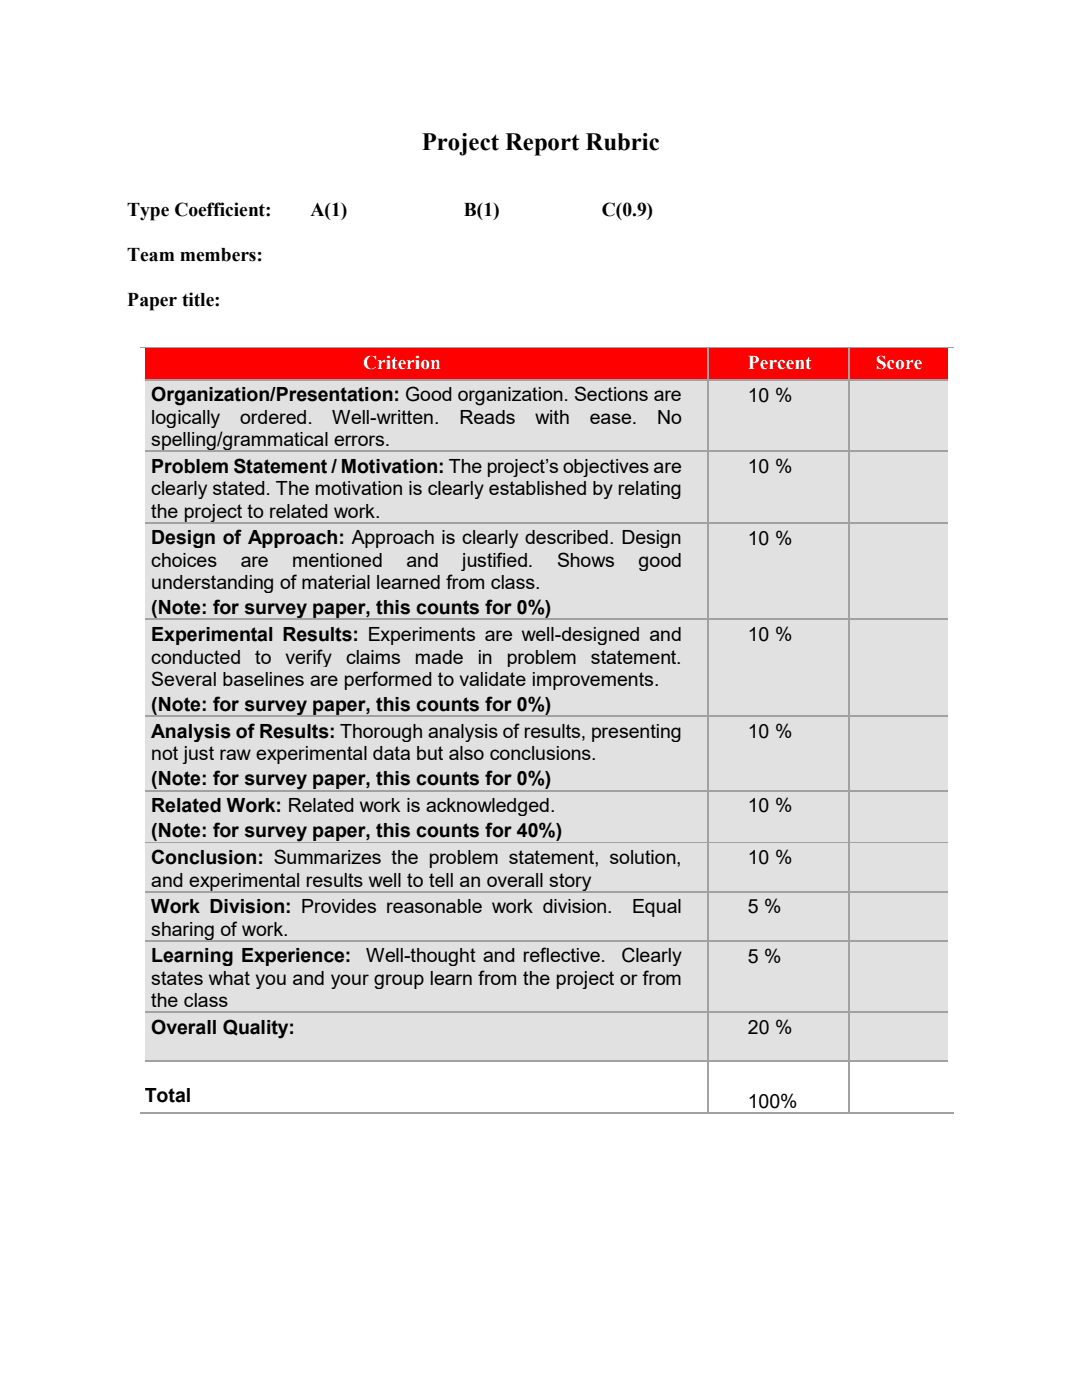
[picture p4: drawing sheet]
<svg xmlns="http://www.w3.org/2000/svg" width="216mm" height="279mm" viewBox="0 0 216 279" stroke-linecap="round" stroke-linejoin="round" font-family="sans-serif">
<defs><g id="words">
<text font-size="5" x="84.2" y="30">Project Report Rubric</text>
<g font-size="3.9">
<text x="25.4" y="43.2">Type Coefficient:</text>
<text x="62" y="43.2">A(1)</text>
<text x="92.6" y="43.2">B(1)</text>
<text x="120.1" y="43.2">C(0.9)</text>
<text x="25.4" y="52.1">Team members:</text>
<text x="25.4" y="61">Paper title:</text>
<text x="30.2" y="80.1">Organization/Presentation: Good organization. Sections are</text>
<text x="149.2" y="80.1">10 %</text>
<text x="30.2" y="84.6">logically</text>
<text x="30.2" y="89.1">spelling/grammatical errors.</text>
<text x="47.9" y="84.6">ordered.</text>
<text x="66.3" y="84.6">Well-written.</text>
<text x="91.7" y="84.6">Reads</text>
<text x="106.8" y="84.6">with</text>
<text x="117.7" y="84.6">ease.</text>
<text x="131.1" y="84.6">No</text>
<text x="30.2" y="94.4">Problem Statement / Motivation: The project’s objectives are</text>
<text x="149.2" y="94.4">10 %</text>
<text x="30.2" y="98.8">clearly stated. The motivation is clearly established by relating</text>
<text x="30.2" y="103.3">the project to related work.</text>
<text x="30.2" y="108.6">Design of Approach: Approach is clearly described. Design</text>
<text x="30.2" y="113.1">choices</text>
<text x="48" y="113.1">are</text>
<text x="58.3" y="113.1">mentioned</text>
<text x="81.1" y="113.1">and</text>
<text x="92.2" y="113.1">justified.</text>
<text x="111.2" y="113.1">Shows</text>
<text x="127.4" y="113.1">good</text>
<text x="149.2" y="108.7">10 %</text>
<text x="30.2" y="117.6">understanding of material learned from class.</text>
<text x="30.2" y="122.6">(Note: for survey paper, this counts for 0%)</text>
<text x="30.2" y="127.9">Experimental Results: Experiments are well-designed and</text>
<text x="149.2" y="128">10 %</text>
<text x="30.2" y="132.4">conducted</text>
<text x="30.2" y="136.9">Several baselines are performed to validate improvements.</text>
<text x="50.9" y="132.4">to</text>
<text x="57" y="132.4">verify</text>
<text x="69" y="132.4">claims</text>
<text x="82.8" y="132.4">made</text>
<text x="95.3" y="132.4">in</text>
<text x="101.1" y="132.4">problem</text>
<text x="117.9" y="132.4">statement.</text>
<text x="30.2" y="141.9">(Note: for survey paper, this counts for 0%)</text>
<text x="30.2" y="147.2">Analysis of Results: Thorough analysis of results, presenting</text>
<text x="149.2" y="147.3">10 %</text>
<text x="30.2" y="151.7">not just raw experimental data but also conclusions.</text>
<text x="30.2" y="156.8">(Note: for survey paper, this counts for 0%)</text>
<text x="30.2" y="162.1">Related Work: Related work is acknowledged.</text>
<text x="30.2" y="167.1">(Note: for survey paper, this counts for 40%)</text>
<text x="149.2" y="162.1">10 %</text>
<text x="30.2" y="172.5">Conclusion: Summarizes the problem statement, solution,</text>
<text x="149.2" y="172.5">10 %</text>
<text x="30.2" y="177">and experimental results well to tell an overall story</text>
<text x="30.2" y="182.2">Work Division: Provides reasonable work division.</text>
<text x="126.1" y="182.2">Equal</text>
<text x="149.2" y="182.3">5 %</text>
<text x="30.2" y="186.7">sharing of work.</text>
<text x="30.2" y="192.1">Learning Experience:</text>
<text x="30.2" y="196.6">states what you and your group learn from the project or from</text>
<text x="73.1" y="192.1">Well-thought and reflective.</text>
<text x="124" y="192.1">Clearly</text>
<text x="149.2" y="192.1">5 %</text>
<text x="30.2" y="201">the class</text>
<text x="30.2" y="206.3">Overall Quality:</text>
<text x="149.2" y="206.3">20 %</text>
<text x="28.9" y="219.9">Total</text>
<text x="149.2" y="221.1">100%</text>
</g>
<g font-size="3.9" fill="#fff">
<text x="72.4" y="73.7">Criterion</text>
<text x="149.2" y="73.7">Percent</text>
<text x="174.8" y="73.7">Score</text>
</g>
</g></defs>
<g fill="#f00">
<path d="M28.9 69.5h112.3v6.1h-112.3z" fill-rule="evenodd"/>
<path d="M141.4 69.5h27.9v6.1h-27.9z" fill-rule="evenodd"/>
<path d="M169.6 69.5h19.6v6.1h-19.6z" fill-rule="evenodd"/>
</g>
<g fill="#f00">
<path d="M28.9 69.5h112.3v5.1h-112.3z"/>
<path d="M141.4 69.5h27.9v5.1h-27.9z"/>
<path d="M169.6 69.5h19.6v5.1h-19.6z"/>
</g>
<path d="M27.9 69.3h113.3M27.9 69.4h113.3" fill="none" stroke="#a1a1a1" stroke-width=".2"/>
<g fill="#a1a1a1">
<path d="M141.2 69.2l.2 .1z"/>
<path d="M141.2 69.4l.1 .1z"/>
<path d="M141.4 69.4v.1z"/>
</g>
<path d="M141.4 69.3h27.9M141.4 69.4h27.9" fill="none" stroke="#a1a1a1" stroke-width=".2"/>
<g fill="#a1a1a1">
<path d="M169.3 69.2l.3 .1z"/>
<path d="M169.3 69.4l.1 .1z"/>
<path d="M169.5 69.4l.1 .1z"/>
</g>
<path d="M169.6 69.3h19.6M169.6 69.4h19.6" fill="none" stroke="#a1a1a1" stroke-width=".2"/>
<g fill="#a1a1a1">
<path d="M189.2 69.2l1 .1z"/>
<path d="M189.2 69.4l1 .1z"/>
</g>
<path d="M27.9 69.5h1v6.1h-1z" fill-rule="evenodd" fill="#fff"/>
<path d="M141.2 69.5v6.1M141.4 69.5v6.1M169.4 69.5v6.1M169.5 69.5v6.1" fill="none" stroke="#a1a1a1" stroke-width=".2"/>
<path d="M189.2 69.5h1v6.1h-1z" fill-rule="evenodd" fill="#fff"/>
<g fill="#e1e1e1">
<path d="M28.9 75.9h112.3v14h-112.3z" fill-rule="evenodd"/>
<path d="M141.4 75.9h27.9v14h-27.9z" fill-rule="evenodd"/>
<path d="M169.6 75.9h19.6v14h-19.6z" fill-rule="evenodd"/>
</g>
<g fill="#e1e1e1">
<path d="M28.9 75.9h112.3v5.1h-112.3z"/>
<path d="M28.9 81h112.3v4.5h-112.3z"/>
<path d="M28.9 85.5h112.3v4.4h-112.3z"/>
<path d="M141.4 75.9h27.9v5.1h-27.9z"/>
<path d="M169.6 75.9h19.6v4.5h-19.6z"/>
</g>
<path d="M27.9 75.6h1v.3h-1z" fill="#fff"/>
<path d="M28.9 75.7h112.3M28.9 75.9h112.3" fill="none" stroke="#a1a1a1" stroke-width=".2"/>
<g fill="#a1a1a1">
<path d="M141.2 75.7h.1z"/>
<path d="M141.2 75.8l.1 .1z"/>
<path d="M141.4 75.8v.1z"/>
</g>
<path d="M141.4 75.7h27.9M141.4 75.9h27.9" fill="none" stroke="#a1a1a1" stroke-width=".2"/>
<g fill="#a1a1a1">
<path d="M169.3 75.7h.1z"/>
<path d="M169.3 75.8l.1 .1z"/>
<path d="M169.5 75.7h.1z"/>
<path d="M169.5 75.8l.1 .1z"/>
</g>
<path d="M169.6 75.7h19.6M169.6 75.9h19.6" fill="none" stroke="#a1a1a1" stroke-width=".2"/>
<path d="M189.2 75.6h1v.3h-1z" fill="#fff"/>
<path d="M27.9 75.9h1v14h-1z" fill-rule="evenodd" fill="#fff"/>
<path d="M141.2 75.9v14M141.4 75.9v14M169.4 75.9v14M169.5 75.9v14" fill="none" stroke="#a1a1a1" stroke-width=".2"/>
<path d="M189.2 75.9h1v14h-1z" fill-rule="evenodd" fill="#fff"/>
<g fill="#e1e1e1">
<path d="M28.9 90.2h112.3v14h-112.3z" fill-rule="evenodd"/>
<path d="M141.4 90.2h27.9v14h-27.9z" fill-rule="evenodd"/>
<path d="M169.6 90.2h19.6v14h-19.6z" fill-rule="evenodd"/>
</g>
<g fill="#e1e1e1">
<path d="M28.9 90.2h112.3v5h-112.3z"/>
<path d="M28.9 95.2h112.3v4.5h-112.3z"/>
<path d="M28.9 99.7h112.3v4.5h-112.3z"/>
<path d="M141.4 90.2h27.9v5h-27.9z"/>
<path d="M169.6 90.2h19.6v4.5h-19.6z"/>
</g>
<path d="M27.9 89.9h1v.3h-1z" fill="#fff"/>
<path d="M28.9 90h112.3M28.9 90.1h112.3" fill="none" stroke="#a1a1a1" stroke-width=".2"/>
<g fill="#a1a1a1">
<path d="M141.2 89.9l.1 .1z"/>
<path d="M141.2 90.1l.1 .1z"/>
<path d="M141.4 89.9v.1z"/>
<path d="M141.4 90.1v.1z"/>
</g>
<path d="M141.4 90h27.9M141.4 90.1h27.9" fill="none" stroke="#a1a1a1" stroke-width=".2"/>
<g fill="#a1a1a1">
<path d="M169.3 89.9l.1 .1z"/>
<path d="M169.3 90.1l.1 .1z"/>
<path d="M169.5 89.9l.1 .1z"/>
<path d="M169.5 90.1l.1 .1z"/>
</g>
<path d="M169.6 90h19.6M169.6 90.1h19.6" fill="none" stroke="#a1a1a1" stroke-width=".2"/>
<path d="M189.2 89.9h1v.3h-1z" fill="#fff"/>
<path d="M27.9 90.2h1v14h-1z" fill-rule="evenodd" fill="#fff"/>
<path d="M141.2 90.2v14M141.4 90.2v14M169.4 90.2v14M169.5 90.2v14" fill="none" stroke="#a1a1a1" stroke-width=".2"/>
<path d="M189.2 90.2h1v14h-1z" fill-rule="evenodd" fill="#fff"/>
<g fill="#e1e1e1">
<path d="M28.9 104.4h112.3v19.1h-112.3z" fill-rule="evenodd"/>
<path d="M141.4 104.4h27.9v19.1h-27.9z" fill-rule="evenodd"/>
<path d="M169.6 104.4h19.6v19.1h-19.6z" fill-rule="evenodd"/>
</g>
<g fill="#e1e1e1">
<path d="M28.9 104.4h112.3v5.1h-112.3z"/>
<path d="M28.9 109.5h112.3v4.5h-112.3z"/>
<path d="M28.9 114h112.3v4.4h-112.3z"/>
<path d="M28.9 118.4h112.3v5.1h-112.3z"/>
<path d="M141.4 104.4h27.9v5.1h-27.9z"/>
<path d="M169.6 104.4h19.6v4.5h-19.6z"/>
</g>
<path d="M27.9 104.2h1v.2h-1z" fill="#fff"/>
<path d="M28.9 104.2h112.3M28.9 104.4h112.3" fill="none" stroke="#a1a1a1" stroke-width=".2"/>
<g fill="#a1a1a1">
<path d="M141.2 104.2l.1 .1z"/>
<path d="M141.2 104.4h.1z"/>
<path d="M141.4 104.2v.1z"/>
</g>
<path d="M141.4 104.2h27.9M141.4 104.4h27.9" fill="none" stroke="#a1a1a1" stroke-width=".2"/>
<g fill="#a1a1a1">
<path d="M169.3 104.2l.1 .1z"/>
<path d="M169.3 104.4h.1z"/>
<path d="M169.5 104.2l.1 .1z"/>
<path d="M169.5 104.4h.1z"/>
</g>
<path d="M169.6 104.2h19.6M169.6 104.4h19.6" fill="none" stroke="#a1a1a1" stroke-width=".2"/>
<path d="M189.2 104.2h1v.2h-1z" fill="#fff"/>
<path d="M27.9 104.4h1v19.1h-1z" fill-rule="evenodd" fill="#fff"/>
<path d="M141.2 104.4v19.1M141.4 104.4v19.1M169.4 104.4v19.1M169.5 104.4v19.1" fill="none" stroke="#a1a1a1" stroke-width=".2"/>
<path d="M189.2 104.4h1v19.1h-1z" fill-rule="evenodd" fill="#fff"/>
<g fill="#e1e1e1">
<path d="M28.9 123.7h112.3v19.1h-112.3z" fill-rule="evenodd"/>
<path d="M141.4 123.7h27.9v19.1h-27.9z" fill-rule="evenodd"/>
<path d="M169.6 123.7h19.6v19.1h-19.6z" fill-rule="evenodd"/>
</g>
<g fill="#e1e1e1">
<path d="M28.9 123.7h112.3v5.1h-112.3z"/>
<path d="M28.9 128.8h112.3v4.5h-112.3z"/>
<path d="M28.9 133.3h112.3v4.5h-112.3z"/>
<path d="M28.9 137.8h112.3v5h-112.3z"/>
<path d="M141.4 123.7h27.9v5.1h-27.9z"/>
<path d="M169.6 123.7h19.6v4.5h-19.6z"/>
</g>
<path d="M27.9 123.5h1v.2h-1z" fill="#fff"/>
<path d="M28.9 123.5h112.3M28.9 123.7h112.3" fill="none" stroke="#a1a1a1" stroke-width=".2"/>
<g fill="#a1a1a1">
<path d="M141.2 123.5l.1 .1z"/>
<path d="M141.2 123.7h.1z"/>
<path d="M141.4 123.5v.1z"/>
</g>
<path d="M141.4 123.5h27.9M141.4 123.7h27.9" fill="none" stroke="#a1a1a1" stroke-width=".2"/>
<g fill="#a1a1a1">
<path d="M169.3 123.5l.1 .1z"/>
<path d="M169.3 123.7h.1z"/>
<path d="M169.5 123.5l.1 .1z"/>
<path d="M169.5 123.7h.1z"/>
</g>
<path d="M169.6 123.5h19.6M169.6 123.7h19.6" fill="none" stroke="#a1a1a1" stroke-width=".2"/>
<path d="M189.2 123.5h1v.2h-1z" fill="#fff"/>
<path d="M27.9 123.7h1v19.1h-1z" fill-rule="evenodd" fill="#fff"/>
<path d="M141.2 123.7v19.1M141.4 123.7v19.1M169.4 123.7v19.1M169.5 123.7v19.1" fill="none" stroke="#a1a1a1" stroke-width=".2"/>
<path d="M189.2 123.7h1v19.1h-1z" fill-rule="evenodd" fill="#fff"/>
<g fill="#e1e1e1">
<path d="M28.9 143h112.3v14.6h-112.3z" fill-rule="evenodd"/>
<path d="M141.4 143h27.9v14.6h-27.9z" fill-rule="evenodd"/>
<path d="M169.6 143h19.6v14.6h-19.6z" fill-rule="evenodd"/>
</g>
<g fill="#e1e1e1">
<path d="M28.9 143h112.3v5.1h-112.3z"/>
<path d="M28.9 148.1h112.3v4.5h-112.3z"/>
<path d="M28.9 152.6h112.3v5h-112.3z"/>
<path d="M141.4 143h27.9v5.1h-27.9z"/>
<path d="M169.6 143h19.6v4.5h-19.6z"/>
</g>
<path d="M27.9 142.8h1v.2h-1z" fill="#fff"/>
<path d="M28.9 142.8h112.3M28.9 143h112.3" fill="none" stroke="#a1a1a1" stroke-width=".2"/>
<g fill="#a1a1a1">
<path d="M141.2 142.8l.1 .1z"/>
<path d="M141.2 143h.1z"/>
<path d="M141.4 142.8v.1z"/>
</g>
<path d="M141.4 142.8h27.9M141.4 143h27.9" fill="none" stroke="#a1a1a1" stroke-width=".2"/>
<g fill="#a1a1a1">
<path d="M169.3 142.8l.1 .1z"/>
<path d="M169.3 143h.1z"/>
<path d="M169.5 142.8l.1 .1z"/>
<path d="M169.5 143h.1z"/>
</g>
<path d="M169.6 142.8h19.6M169.6 143h19.6" fill="none" stroke="#a1a1a1" stroke-width=".2"/>
<path d="M189.2 142.8h1v.2h-1z" fill="#fff"/>
<path d="M27.9 143h1v14.6h-1z" fill-rule="evenodd" fill="#fff"/>
<path d="M141.2 143v14.6M141.4 143v14.6M169.4 143v14.6M169.5 143v14.6" fill="none" stroke="#a1a1a1" stroke-width=".2"/>
<path d="M189.2 143h1v14.6h-1z" fill-rule="evenodd" fill="#fff"/>
<g fill="#e1e1e1">
<path d="M28.9 157.9h112.3v10.1h-112.3z" fill-rule="evenodd"/>
<path d="M141.4 157.9h27.9v10.1h-27.9z" fill-rule="evenodd"/>
<path d="M169.6 157.9h19.6v10.1h-19.6z" fill-rule="evenodd"/>
</g>
<g fill="#e1e1e1">
<path d="M28.9 157.9h112.3v5.1h-112.3z"/>
<path d="M28.9 163h112.3v5h-112.3z"/>
<path d="M141.4 157.9h27.9v5.1h-27.9z"/>
<path d="M169.6 157.9h19.6v4.5h-19.6z"/>
</g>
<path d="M27.9 157.6h1v.3h-1z" fill="#fff"/>
<path d="M28.9 157.7h112.3M28.9 157.9h112.3" fill="none" stroke="#a1a1a1" stroke-width=".2"/>
<g fill="#a1a1a1">
<path d="M141.2 157.6l.1 .1z"/>
<path d="M141.2 157.8l.1 .1z"/>
<path d="M141.4 157.6v.1z"/>
<path d="M141.4 157.8v.1z"/>
</g>
<path d="M141.4 157.7h27.9M141.4 157.9h27.9" fill="none" stroke="#a1a1a1" stroke-width=".2"/>
<g fill="#a1a1a1">
<path d="M169.3 157.6l.1 .1z"/>
<path d="M169.3 157.8l.1 .1z"/>
<path d="M169.5 157.6l.1 .1z"/>
<path d="M169.5 157.8l.1 .1z"/>
</g>
<path d="M169.6 157.7h19.6M169.6 157.9h19.6" fill="none" stroke="#a1a1a1" stroke-width=".2"/>
<path d="M189.2 157.6h1v.3h-1z" fill="#fff"/>
<path d="M27.9 157.9h1v10.1h-1z" fill-rule="evenodd" fill="#fff"/>
<path d="M141.2 157.9v10.1M141.4 157.9v10.1M169.4 157.9v10.1M169.5 157.9v10.1" fill="none" stroke="#a1a1a1" stroke-width=".2"/>
<path d="M189.2 157.9h1v10.1h-1z" fill-rule="evenodd" fill="#fff"/>
<g fill="#e1e1e1">
<path d="M28.9 168.3h112.3v9.5h-112.3z" fill-rule="evenodd"/>
<path d="M141.4 168.3h27.9v9.5h-27.9z" fill-rule="evenodd"/>
<path d="M169.6 168.3h19.6v9.5h-19.6z" fill-rule="evenodd"/>
</g>
<g fill="#e1e1e1">
<path d="M28.9 168.3h112.3v5.1h-112.3z"/>
<path d="M28.9 173.4h112.3v4.4h-112.3z"/>
<path d="M141.4 168.3h27.9v5.1h-27.9z"/>
<path d="M169.6 168.3h19.6v4.5h-19.6z"/>
</g>
<path d="M27.9 168h1v.3h-1z" fill="#fff"/>
<path d="M28.9 168.1h112.3M28.9 168.2h112.3" fill="none" stroke="#a1a1a1" stroke-width=".2"/>
<g fill="#a1a1a1">
<path d="M141.2 168l.1 .1z"/>
<path d="M141.2 168.2l.1 .1z"/>
<path d="M141.4 168v.1z"/>
<path d="M141.4 168.2v.1z"/>
</g>
<path d="M141.4 168.1h27.9M141.4 168.2h27.9" fill="none" stroke="#a1a1a1" stroke-width=".2"/>
<g fill="#a1a1a1">
<path d="M169.3 168l.1 .1z"/>
<path d="M169.3 168.2l.1 .1z"/>
<path d="M169.5 168l.1 .1z"/>
<path d="M169.5 168.2l.1 .1z"/>
</g>
<path d="M169.6 168.1h19.6M169.6 168.2h19.6" fill="none" stroke="#a1a1a1" stroke-width=".2"/>
<path d="M189.2 168h1v.3h-1z" fill="#fff"/>
<path d="M27.9 168.3h1v9.5h-1z" fill-rule="evenodd" fill="#fff"/>
<path d="M141.2 168.3v9.5M141.4 168.3v9.5M169.4 168.3v9.5M169.5 168.3v9.5" fill="none" stroke="#a1a1a1" stroke-width=".2"/>
<path d="M189.2 168.3h1v9.5h-1z" fill-rule="evenodd" fill="#fff"/>
<g fill="#e1e1e1">
<path d="M28.9 178.1h112.3v9.5h-112.3z" fill-rule="evenodd"/>
<path d="M141.4 178.1h27.9v9.5h-27.9z" fill-rule="evenodd"/>
<path d="M169.6 178.1h19.6v9.5h-19.6z" fill-rule="evenodd"/>
</g>
<g fill="#e1e1e1">
<path d="M28.9 178.1h112.3v5h-112.3z"/>
<path d="M28.9 183.1h112.3v4.5h-112.3z"/>
<path d="M141.4 178.1h27.9v5h-27.9z"/>
<path d="M169.6 178.1h19.6v4.4h-19.6z"/>
</g>
<path d="M27.9 177.8h1v.3h-1z" fill="#fff"/>
<path d="M28.9 177.9h112.3M28.9 178.1h112.3" fill="none" stroke="#a1a1a1" stroke-width=".2"/>
<g fill="#a1a1a1">
<path d="M141.2 177.8l.1 .1z"/>
<path d="M141.2 178l.1 .1z"/>
<path d="M141.4 177.8v.1z"/>
<path d="M141.4 178v.1z"/>
</g>
<path d="M141.4 177.9h27.9M141.4 178.1h27.9" fill="none" stroke="#a1a1a1" stroke-width=".2"/>
<g fill="#a1a1a1">
<path d="M169.3 177.8l.1 .1z"/>
<path d="M169.3 178l.1 .1z"/>
<path d="M169.5 177.8l.1 .1z"/>
<path d="M169.5 178l.1 .1z"/>
</g>
<path d="M169.6 177.9h19.6M169.6 178.1h19.6" fill="none" stroke="#a1a1a1" stroke-width=".2"/>
<path d="M189.2 177.8h1v.3h-1z" fill="#fff"/>
<path d="M27.9 178.1h1v9.5h-1z" fill-rule="evenodd" fill="#fff"/>
<path d="M141.2 178.1v9.5M141.4 178.1v9.5M169.4 178.1v9.5M169.5 178.1v9.5" fill="none" stroke="#a1a1a1" stroke-width=".2"/>
<path d="M189.2 178.1h1v9.5h-1z" fill-rule="evenodd" fill="#fff"/>
<g fill="#e1e1e1">
<path d="M28.9 187.9h112.3v13.9h-112.3z" fill-rule="evenodd"/>
<path d="M141.4 187.9h27.9v13.9h-27.9z" fill-rule="evenodd"/>
<path d="M169.6 187.9h19.6v13.9h-19.6z" fill-rule="evenodd"/>
</g>
<g fill="#e1e1e1">
<path d="M28.9 187.9h112.3v5.1h-112.3z"/>
<path d="M28.9 193h112.3v4.4h-112.3z"/>
<path d="M28.9 197.4h112.3v4.4h-112.3z"/>
<path d="M141.4 187.9h27.9v5.1h-27.9z"/>
<path d="M169.6 187.9h19.6v4.4h-19.6z"/>
</g>
<path d="M27.9 187.6h1v.3h-1z" fill="#fff"/>
<path d="M28.9 187.7h112.3M28.9 187.8h112.3" fill="none" stroke="#a1a1a1" stroke-width=".2"/>
<g fill="#a1a1a1">
<path d="M141.2 187.6l.1 .1z"/>
<path d="M141.2 187.8l.1 .1z"/>
<path d="M141.4 187.6v.1z"/>
<path d="M141.4 187.8v.1z"/>
</g>
<path d="M141.4 187.7h27.9M141.4 187.8h27.9" fill="none" stroke="#a1a1a1" stroke-width=".2"/>
<g fill="#a1a1a1">
<path d="M169.3 187.6l.1 .1z"/>
<path d="M169.3 187.8l.1 .1z"/>
<path d="M169.5 187.6l.1 .1z"/>
<path d="M169.5 187.8l.1 .1z"/>
</g>
<path d="M169.6 187.7h19.6M169.6 187.8h19.6" fill="none" stroke="#a1a1a1" stroke-width=".2"/>
<path d="M189.2 187.6h1v.3h-1z" fill="#fff"/>
<path d="M27.9 187.9h1v13.9h-1z" fill-rule="evenodd" fill="#fff"/>
<path d="M141.2 187.9v13.9M141.4 187.9v13.9M169.4 187.9v13.9M169.5 187.9v13.9" fill="none" stroke="#a1a1a1" stroke-width=".2"/>
<path d="M189.2 187.9h1v13.9h-1z" fill-rule="evenodd" fill="#fff"/>
<g fill="#e1e1e1">
<path d="M28.9 202.1h112.3v9.4h-112.3z" fill-rule="evenodd"/>
<path d="M141.4 202.1h27.9v9.4h-27.9z" fill-rule="evenodd"/>
<path d="M169.6 202.1h19.6v9.4h-19.6z" fill-rule="evenodd"/>
</g>
<g fill="#e1e1e1">
<path d="M28.9 202.1h112.3v5.1h-112.3z"/>
<path d="M141.4 202.1h27.9v5.1h-27.9z"/>
<path d="M169.6 202.1h19.6v4.5h-19.6z"/>
</g>
<path d="M27.9 201.8h1v.3h-1z" fill="#fff"/>
<path d="M28.9 201.9h112.3M28.9 202.1h112.3" fill="none" stroke="#a1a1a1" stroke-width=".2"/>
<g fill="#a1a1a1">
<path d="M141.2 201.8l.1 .1z"/>
<path d="M141.2 202l.1 .1z"/>
<path d="M141.4 201.8v.1z"/>
<path d="M141.4 202v.1z"/>
</g>
<path d="M141.4 201.9h27.9M141.4 202.1h27.9" fill="none" stroke="#a1a1a1" stroke-width=".2"/>
<g fill="#a1a1a1">
<path d="M169.3 201.8l.1 .1z"/>
<path d="M169.3 202l.1 .1z"/>
<path d="M169.5 201.8l.1 .1z"/>
<path d="M169.5 202l.1 .1z"/>
</g>
<path d="M169.6 201.9h19.6M169.6 202.1h19.6" fill="none" stroke="#a1a1a1" stroke-width=".2"/>
<path d="M189.2 201.8h1v.3h-1z" fill="#fff"/>
<path d="M27.9 202.1h1v9.4h-1z" fill-rule="evenodd" fill="#fff"/>
<path d="M141.2 202.1v9.4M141.4 202.1v9.4M169.4 202.1v9.4M169.5 202.1v9.4" fill="none" stroke="#a1a1a1" stroke-width=".2"/>
<path d="M189.2 202.1h1v9.4h-1z" fill-rule="evenodd" fill="#fff"/>
<path d="M27.9 211.5h1v.3h-1z" fill="#fff"/>
<path d="M28.9 211.6h112.3M28.9 211.8h112.3" fill="none" stroke="#a1a1a1" stroke-width=".2"/>
<g fill="#a1a1a1">
<path d="M141.2 211.5l.1 .1z"/>
<path d="M141.2 211.7l.1 .1z"/>
<path d="M141.4 211.5v.1z"/>
<path d="M141.4 211.7v.1z"/>
</g>
<path d="M141.4 211.6h27.9M141.4 211.8h27.9" fill="none" stroke="#a1a1a1" stroke-width=".2"/>
<g fill="#a1a1a1">
<path d="M169.3 211.5l.1 .1z"/>
<path d="M169.3 211.7l.1 .1z"/>
<path d="M169.5 211.5l.1 .1z"/>
<path d="M169.5 211.7l.1 .1z"/>
</g>
<path d="M169.6 211.6h19.6M169.6 211.8h19.6" fill="none" stroke="#a1a1a1" stroke-width=".2"/>
<path d="M189.2 211.5h1v.3h-1z" fill="#fff"/>
<path d="M27.9 211.8h1v10.2h-1z" fill-rule="evenodd" fill="#fff"/>
<path d="M141.2 211.8v10.2M141.4 211.8v10.2M27.9 222.2h113.3M27.9 222h113.3" fill="none" stroke="#a1a1a1" stroke-width=".2"/>
<g fill="#a1a1a1">
<path d="M141.2 222h.1z"/>
<path d="M141.2 222.1l.2 .1z"/>
</g>
<path d="M169.4 211.8v10.2M169.5 211.8v10.2M141.4 222.2h27.9M141.4 222h27.9" fill="none" stroke="#a1a1a1" stroke-width=".2"/>
<g fill="#a1a1a1">
<path d="M169.3 222h.1z"/>
<path d="M169.5 222h.1z"/>
<path d="M169.3 222.1l.3 .1z"/>
</g>
<path d="M169.6 222.2h19.6M169.6 222h19.6" fill="none" stroke="#a1a1a1" stroke-width=".2"/>
<path d="M189.2 211.8h1v10.2h-1z" fill-rule="evenodd" fill="#fff"/>
<g fill="#a1a1a1">
<path d="M189.2 222h1z"/>
<path d="M189.2 222.1l1 .1z"/>
</g>
<use href="#words"/>
</svg>
